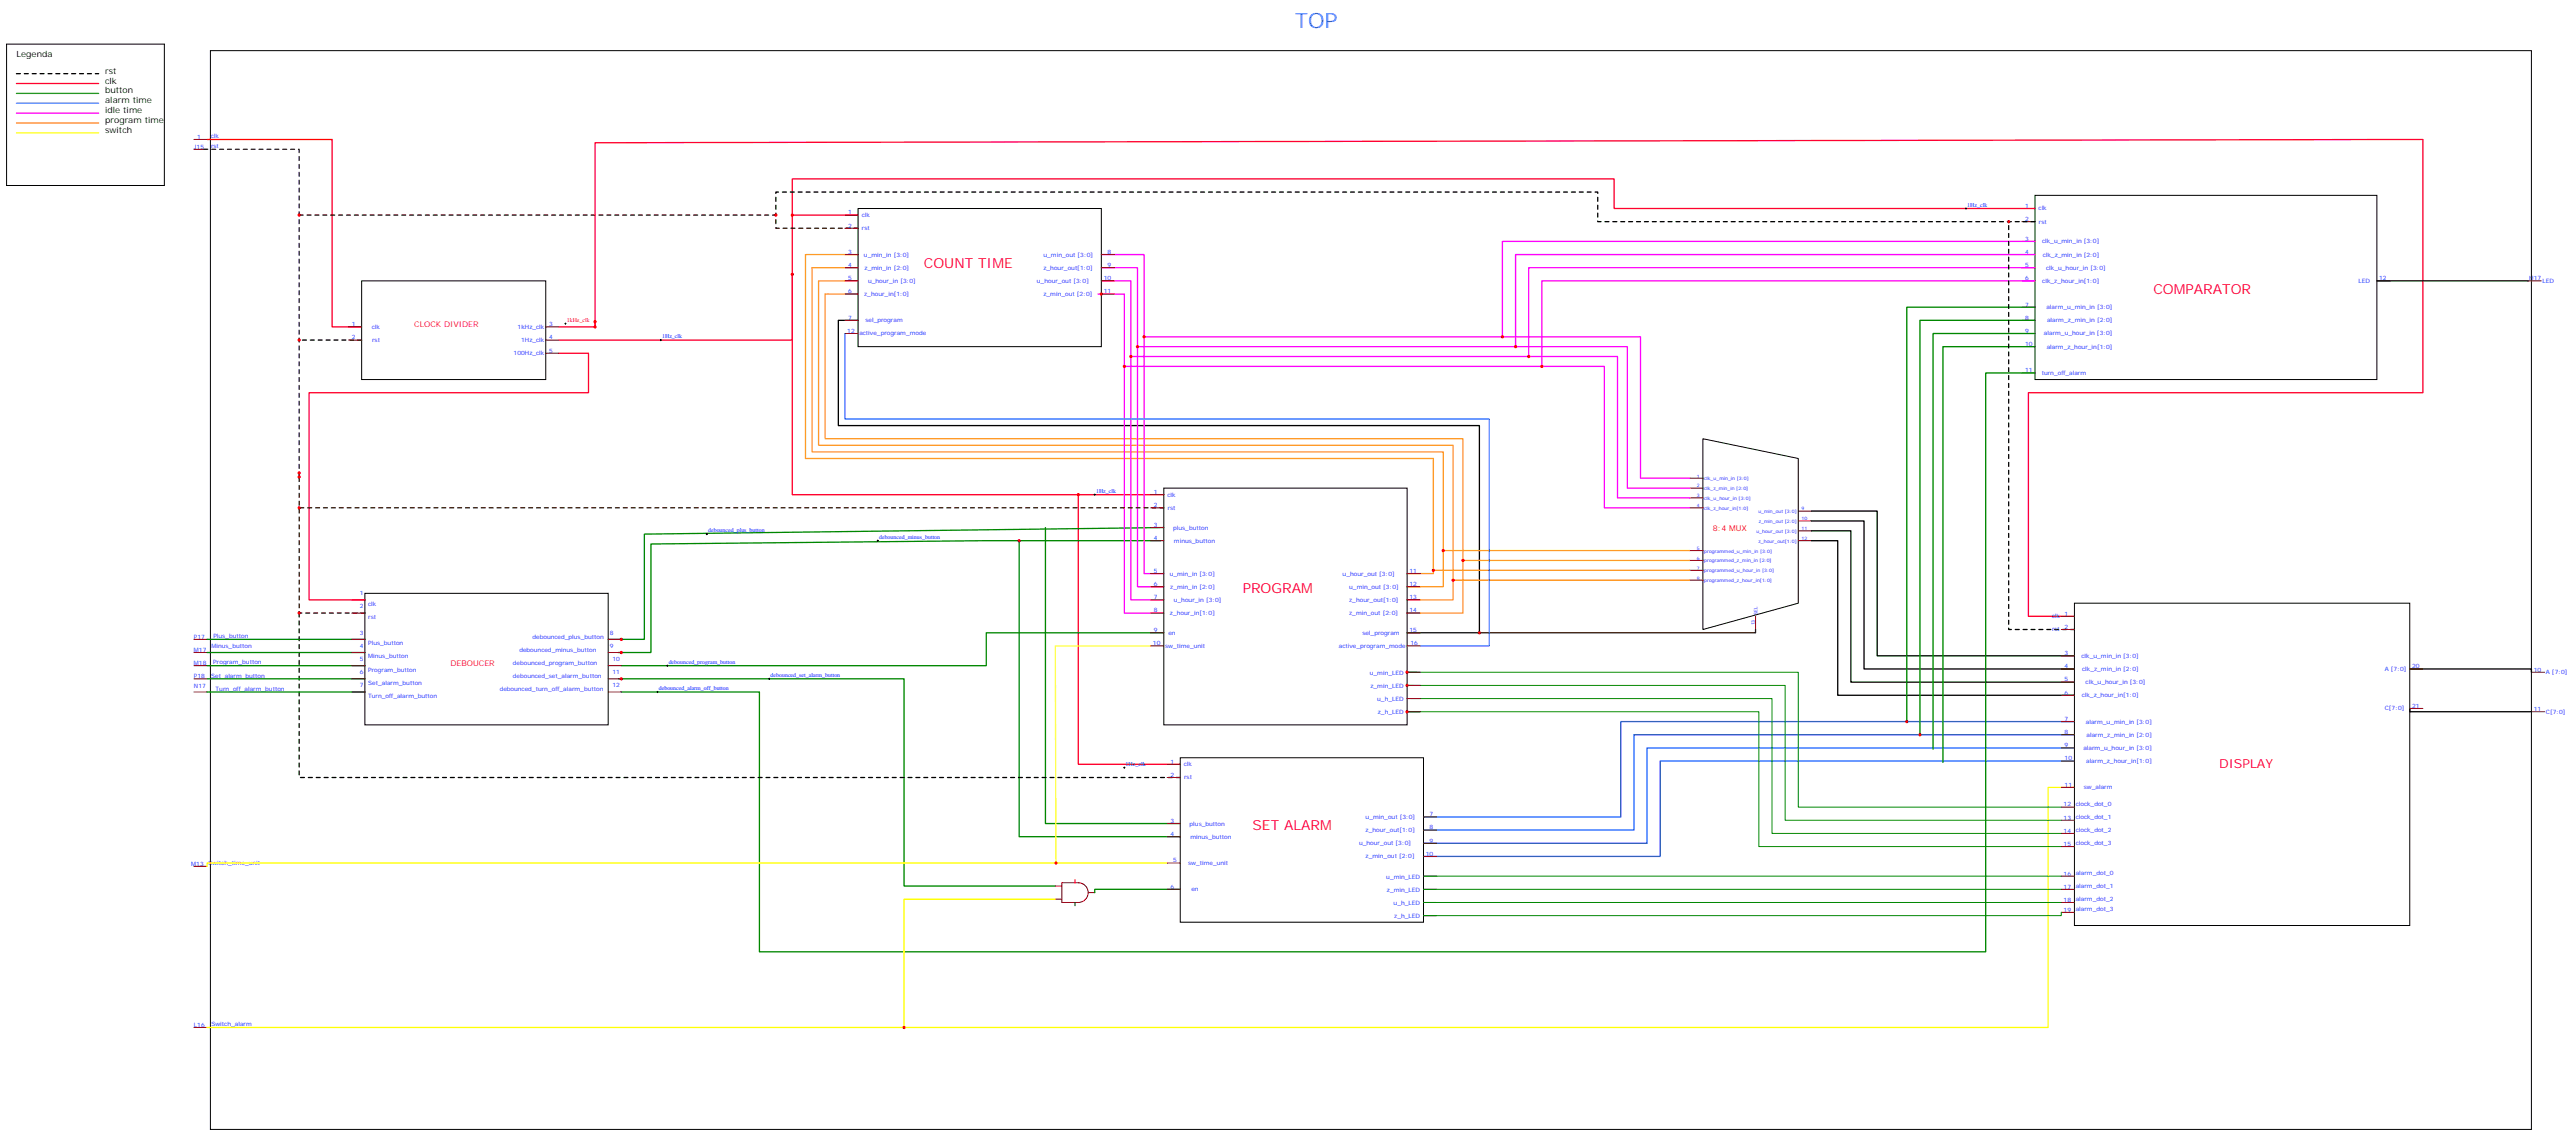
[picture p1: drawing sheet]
<svg xmlns="http://www.w3.org/2000/svg" width="1382mm" height="609mm" viewBox="0 0 1382 609" stroke-linecap="round" stroke-linejoin="round" font-family="sans-serif">
<defs><g id="words">
<text font-size="11.3" fill="#09f" x="695" y="15">TOP</text>
<g font-size="7.4" fill="#f03">
<text x="496" y="144">COUNT TIME</text>
<text x="1155" y="158">COMPARATOR</text>
<text x="667" y="318">PROGRAM</text>
<text x="672" y="445">SET ALARM</text>
</g>
<text font-size="6.7" fill="#f03" x="1191" y="412">DISPLAY</text>
<g font-size="4.6">
<text x="9" y="31">Legenda</text>
<text x="56" y="40">rst</text>
<text x="56" y="45">clk</text>
<text x="56" y="50">button</text>
<text x="56" y="55">alarm time</text>
<text x="56" y="61">idle time</text>
<text x="56" y="66">program time</text>
<text x="56" y="71">switch</text>
</g>
<g font-size="4.2" fill="#f03">
<text x="222" y="175">CLOCK DIVIDER</text>
<text x="242" y="357">DEBOUCER</text>
</g>
<text font-size="4.2" fill="#f00" x="919" y="285">8:4 MUX</text>
<g font-size="3.2" fill="#00f">
<text x="106" y="74">1</text>
<text x="113" y="74">clk</text>
<text x="104" y="80">J15</text>
<text x="113" y="79">rst</text>
<text x="1056" y="111">1Hz_clk</text>
<text x="1087" y="111">1</text>
<text x="1094" y="113">clk</text>
<text x="455" y="115">1</text>
<text x="462" y="116">clk</text>
<text x="1087" y="119">2</text>
<text x="1094" y="120">rst</text>
<text x="455" y="122">2</text>
<text x="462" y="123">rst</text>
<text x="1087" y="129">3</text>
<text x="1096" y="131">clk_u_min_in [3:0]</text>
<text x="455" y="136">3</text>
<text x="464" y="138">u_min_in [3:0]</text>
<text x="560" y="138">u_min_out [3:0]</text>
<text x="594" y="136">8</text>
<text x="1087" y="136">4</text>
<text x="1096" y="138">clk_z_min_in [2:0]</text>
<text x="455" y="143">4</text>
<text x="594" y="143">9</text>
<text x="1087" y="143">5</text>
<text x="464" y="145">z_min_in [2:0]</text>
<text x="560" y="145">z_hour_out[1:0]</text>
<text x="1098" y="145">clk_u_hour_in [3:0]</text>
<text x="455" y="150">5</text>
<text x="466" y="152">u_hour_in [3:0]</text>
<text x="556" y="152">u_hour_out [3:0]</text>
<text x="592" y="150">10</text>
<text x="1087" y="150">6</text>
<text x="1096" y="152">clk_z_hour_in[1:0]</text>
<text x="1265" y="152">LED</text>
<text x="1277" y="150">12</text>
<text x="1357" y="150">H17</text>
<text x="1364" y="152">LED</text>
<text x="455" y="157">6</text>
<text x="464" y="159">z_hour_in[1:0]</text>
<text x="560" y="159">z_min_out [2:0]</text>
<text x="592" y="157">11</text>
<text x="1087" y="164">7</text>
<text x="1098" y="166">alarm_u_min_in [3:0]</text>
<text x="455" y="171">7</text>
<text x="464" y="173">sel_program</text>
<text x="1087" y="171">8</text>
<text x="1098" y="173">alarm_z_min_in [2:0]</text>
<text x="189" y="175">1</text>
<text x="200" y="176">clk</text>
<text x="278" y="176">1kHz_clk</text>
<text x="295" y="175">3</text>
<text x="455" y="179">12</text>
<text x="461" y="180">active_program_mode</text>
<text x="1087" y="179">9</text>
<text x="1097" y="180">alarm_u_hour_in [3:0]</text>
<text x="189" y="182">2</text>
<text x="200" y="183">rst</text>
<text x="280" y="183">1Hz_clk</text>
<text x="295" y="182">4</text>
<text x="355" y="182">1Hz_clk</text>
<text x="1087" y="186">10</text>
<text x="276" y="190">100Hz_clk</text>
<text x="295" y="189">5</text>
<text x="1098" y="187">alarm_z_hour_in[1:0]</text>
<text x="1087" y="200">11</text>
<text x="1095" y="201">turn_off_alarm</text>
<text x="588" y="264">1Hz_clk</text>
<text x="619" y="265">1</text>
<text x="626" y="266">clk</text>
<text x="619" y="272">2</text>
<text x="627" y="273">rst</text>
<text x="380" y="286">debounced_plus_button</text>
<text x="619" y="283">3</text>
<text x="629" y="284">plus_button</text>
<text x="472" y="289">debounced_minus_button</text>
<text x="619" y="290">4</text>
<text x="630" y="291">minus_button</text>
<text x="619" y="307">5</text>
<text x="628" y="309">u_min_in [3:0]</text>
<text x="720" y="309">u_hour_out [3:0]</text>
<text x="756" y="307">11</text>
<text x="619" y="314">6</text>
<text x="628" y="316">z_min_in [2:0]</text>
<text x="724" y="316">u_min_out [3:0]</text>
<text x="756" y="314">12</text>
<text x="193" y="319">1</text>
<text x="619" y="321">7</text>
<text x="630" y="323">u_hour_in [3:0]</text>
<text x="724" y="323">z_hour_out[1:0]</text>
<text x="756" y="321">13</text>
<text x="193" y="326">2</text>
<text x="198" y="325">clk</text>
<text x="619" y="328">8</text>
<text x="628" y="330">z_hour_in[1:0]</text>
<text x="724" y="330">z_min_out [2:0]</text>
<text x="756" y="328">14</text>
<text x="198" y="332">rst</text>
<text x="1101" y="332">clk</text>
<text x="1108" y="330">1</text>
<text x="193" y="340">3</text>
<text x="327" y="340">8</text>
<text x="619" y="339">9</text>
<text x="627" y="340">en</text>
<text x="731" y="340">sel_program</text>
<text x="756" y="339">15</text>
<text x="1101" y="339">rst</text>
<text x="1108" y="337">2</text>
<text x="104" y="343">P17</text>
<text x="113" y="347">Minus_button</text>
<text x="114" y="342">Plus_button</text>
<text x="193" y="347">4</text>
<text x="198" y="346">Plus_button</text>
<text x="286" y="343">debounced_plus_button</text>
<text x="327" y="347">9</text>
<text x="619" y="346">10</text>
<text x="625" y="347">sw_time_unit</text>
<text x="718" y="347">active_program_mode</text>
<text x="757" y="346">16</text>
<text x="104" y="350">M17</text>
<text x="198" y="353">Minus_button</text>
<text x="279" y="350">debounced_minus_button</text>
<text x="1108" y="351">3</text>
<text x="1117" y="353">clk_u_min_in [3:0]</text>
<text x="104" y="357">M18</text>
<text x="114" y="356">Program_button</text>
<text x="193" y="355">5</text>
<text x="275" y="357">debounced_program_button</text>
<text x="329" y="355">10</text>
<text x="359" y="356">debounced_program_button</text>
<text x="1108" y="358">4</text>
<text x="1117" y="360">clk_z_min_in [2:0]</text>
<text x="1280" y="360">A [7:0]</text>
<text x="1294" y="358">20</text>
<text x="104" y="364">P18</text>
<text x="113" y="363">Set_alarm_button</text>
<text x="193" y="362">6</text>
<text x="198" y="360">Program_button</text>
<text x="275" y="364">debounced_set_alarm_button</text>
<text x="329" y="362">11</text>
<text x="413" y="363">debounced_set_alarm_button</text>
<text x="735" y="362">u_min_LED</text>
<text x="1108" y="365">5</text>
<text x="1359" y="360">10</text>
<text x="1366" y="362">A [7:0]</text>
<text x="104" y="369">N17</text>
<text x="116" y="370">Turn_off_alarm_button</text>
<text x="193" y="369">7</text>
<text x="198" y="367">Set_alarm_button</text>
<text x="268" y="371">debounced_turn_off_alarm_button</text>
<text x="329" y="369">12</text>
<text x="353" y="370">debounced_alarm_off_button</text>
<text x="735" y="369">z_min_LED</text>
<text x="1119" y="367">clk_u_hour_in [3:0]</text>
<text x="198" y="374">Turn_off_alarm_button</text>
<text x="739" y="376">u_h_LED</text>
<text x="1108" y="373">6</text>
<text x="1117" y="374">clk_z_hour_in[1:0]</text>
<text x="739" y="383">z_h_LED</text>
<text x="1280" y="381">C[7:0]</text>
<text x="1294" y="380">21</text>
<text x="1359" y="381">11</text>
<text x="1366" y="383">C[7:0]</text>
<text x="1108" y="387">7</text>
<text x="1119" y="388">alarm_u_min_in [3:0]</text>
<text x="1108" y="394">8</text>
<text x="1119" y="395">alarm_z_min_in [2:0]</text>
<text x="1108" y="401">9</text>
<text x="1108" y="408">10</text>
<text x="1118" y="402">alarm_u_hour_in [3:0]</text>
<text x="604" y="411">1Hz_clk</text>
<text x="628" y="410">1</text>
<text x="635" y="411">clk</text>
<text x="1119" y="409">alarm_z_hour_in[1:0]</text>
<text x="628" y="417">2</text>
<text x="635" y="418">rst</text>
<text x="1108" y="422">11</text>
<text x="1118" y="423">sw_alarm</text>
<text x="767" y="438">7</text>
<text x="1107" y="433">12</text>
<text x="1114" y="432">clock_dot_0</text>
<text x="628" y="441">3</text>
<text x="638" y="443">plus_button</text>
<text x="733" y="439">u_min_out [3:0]</text>
<text x="1107" y="440">13</text>
<text x="1114" y="439">clock_dot_1</text>
<text x="628" y="448">4</text>
<text x="639" y="450">minus_button</text>
<text x="733" y="446">z_hour_out[1:0]</text>
<text x="767" y="445">8</text>
<text x="1107" y="447">14</text>
<text x="1114" y="446">clock_dot_2</text>
<text x="729" y="453">u_hour_out [3:0]</text>
<text x="767" y="452">9</text>
<text x="1107" y="454">15</text>
<text x="1114" y="453">clock_dot_3</text>
<text x="733" y="460">z_min_out [2:0]</text>
<text x="765" y="459">10</text>
<text x="103" y="464">M13</text>
<text x="112" y="464">Switch_time_unit</text>
<text x="629" y="462">5</text>
<text x="637" y="464">sw_time_unit</text>
<text x="744" y="471">u_min_LED</text>
<text x="1107" y="470">16</text>
<text x="1114" y="469">alarm_dot_0</text>
<text x="628" y="477">6</text>
<text x="639" y="478">en</text>
<text x="744" y="478">z_min_LED</text>
<text x="1107" y="477">17</text>
<text x="1114" y="476">alarm_dot_1</text>
<text x="748" y="485">u_h_LED</text>
<text x="1107" y="484">18</text>
<text x="1114" y="483">alarm_dot_2</text>
<text x="1107" y="489">19</text>
<text x="1114" y="489">alarm_dot_3</text>
<text x="748" y="492">z_h_LED</text>
<text x="104" y="551">L16</text>
<text x="113" y="550">Switch_alarm</text>
</g>
<text font-size="3.2" fill="#f03" x="304" y="173">1kHz_clk</text>
<g font-size="2.5" fill="#00f">
<text x="910" y="256">1</text>
<text x="914" y="258">clk_u_min_in [3:0]</text>
<text x="910" y="261">2</text>
<text x="914" y="263">clk_z_min_in [2:0]</text>
<text x="910" y="267">3</text>
<text x="914" y="268">clk_u_hour_in [3:0]</text>
<text x="910" y="272">4</text>
<text x="914" y="273">clk_z_hour_in[1:0]</text>
<text x="943" y="275">u_min_out [3:0]</text>
<text x="967" y="274">9</text>
<text x="944" y="280">z_min_out [2:0]</text>
<text x="967" y="279">10</text>
<text x="942" y="286">u_hour_out [3:0]</text>
<text x="967" y="284">11</text>
<text x="944" y="291">z_hour_out[1:0]</text>
<text x="967" y="290">12</text>
<text x="910" y="295">5</text>
<text x="914" y="296">programmed_u_min_in [3:0]</text>
<text x="910" y="300">6</text>
<text x="910" y="306">7</text>
<text x="914" y="302">programmed_z_min_in [2:0]</text>
<text x="910" y="311">8</text>
<text x="914" y="307">programmed_u_hour_in [3:0]</text>
<text x="914" y="312">programmed_z_hour_in[1:0]</text>
<text x="943" y="330" transform="rotate(-90 943 330)">SEL</text>
<text x="942" y="335" transform="rotate(-90 942 335)">13</text>
</g>
</g></defs>
<g fill="none" stroke="#000" stroke-width=".54">
<path d="M4 24h84v75h-84zM113 27h1245v579h-1245zM460 112h131v74h-131zM1054 112h1M1055 111v1M1092 105h183v99h-183zM194 151h99v53h-99zM303 174h1M303 173v1M354 182h1M355 182v1M914 235l51 11v77l-51 15z"/>
<path d="M587 265h1M587 265v1M624 262h131v127h-131zM379 286h1M379 286v1M471 290h.1M196 318h130v71h-130zM1113 323h180v173h-180zM358 357h.1M352 371h1M353 371h.1M412 364h1"/>
<path d="M413 364h.1M603 412h1M603 411v1M633 406h131v89h-131zM577 484v2"/>
</g>
<g fill="none" stroke="#870000" stroke-width=".54">
<path d="M104 75h7M104 80h7M453 115h7M1085 119h7M1085 112h7M453 137h7M453 122h7M591 137h7M1085 129h7M1085 137h7M453 144h7M453 151h7"/>
<path d="M453 158h7M591 144h7M591 151h7M591 158h7M1085 144h7M1085 151h7M1275 151h7M1356 151h7M187 175h7M293 175h7M453 172h7M453 179h7"/>
<path d="M1085 165h7M1085 172h7M1085 179h7M187 182h7M293 182h7M293 189h7M1085 186h7M1085 200h7M907 256h7M617 272h7M617 265h7M907 262h7"/>
<path d="M907 267h7M907 272h7M965 274h7M965 279h7M617 290h7M617 283h7M907 295h7M965 285h7M965 290h7M617 308h7M617 315h7M755 308h7"/>
<path d="M755 315h7M907 301h7M907 306h7M907 311h7M189 322h7M189 329h7M617 322h7M617 329h7M617 339h7M755 322h7M755 329h7M755 339h7"/>
<path d="M942 331v7M1106 331h7M1106 338h7M104 343h7M104 350h7M104 357h7M189 343h7M189 350h7M189 357h7M326 343h7M326 350h7M326 357h7"/>
<path d="M617 346h7M755 346h7M1106 352h7M1106 359h7M1293 359h7M104 364h7M104 371h7M189 364h7M189 371h7M326 364h7M326 371h7M755 361h7"/>
<path d="M755 368h7M755 375h7M1106 366h7M1106 373h7M1293 380h7M1358 361h7M755 382h7M1106 387h7M1106 394h7M1358 382h7M626 417h7M626 410h7"/>
<path d="M1106 401h7M1106 408h7M764 438h7M1106 422h7M1106 433h7M1106 440h7M626 442h7M626 449h7M764 445h7M764 452h7M764 459h7M1106 447h7"/>
<path d="M1106 454h7M104 465h7M566 475h4M584 479h3M626 477h7M626 463h7M764 477h7M764 470h7M1106 477h7M1106 470h7M566 482h4M764 484h7"/>
<path d="M764 491h7M1106 484h7M1106 489h7M104 551h7"/>
</g>
<path d="M111 75h67v100h16" fill="none" stroke="#f00" stroke-width=".71"/>
<path d="M109 80h52v176" fill="none" stroke="#303" stroke-width=".71" stroke-dasharray="2.1 2.1"/>
<path d="M460 122h-44v-7h-255M624 272h-463M196 329h-35v-75" fill="none" stroke="#300" stroke-width=".71" stroke-dasharray="2.1 2.1"/>
<path d="M9 40h44M1092 119h-235v-16h-441v12M194 182h-33M161 329v88h472M1113 338h-35v-219" fill="none" stroke="#000" stroke-width=".71" stroke-dasharray="2.1 2.1"/>
<path d="M9 45h44M460 115h-35v67h-125M1092 112h-226v-16h-441v19M425 147v118h199M319 175v-98l981-2v136h-212v120h25M319 173v2h-19M300 189h16v22h-150v111h30M579 265v145h54" fill="none" stroke="#f03" stroke-width=".71"/>
<path d="M9 50h44" fill="none" stroke="#3c0" stroke-width=".71"/>
<path d="M9 55h44" fill="none" stroke="#09f" stroke-width=".71"/>
<g fill="none" stroke="#f0f" stroke-width=".71">
<path d="M9 61h44M591 137h23v171h10M1092 129h-286v52M1092 137h-279v49M589 158h14v171h21M591 144h19v171h14M591 151h16v171h17M1092 144h-272v47M1092 151h-265v45M603 196h258v76h46M607 191h261v76h39M610 186h263v76h34"/>
<path d="M614 181h266v75h27"/>
</g>
<path d="M9 66h44M774 295h133M769 306h138M780 311h127M785 301h122" fill="none" stroke="#f90" stroke-width=".71"/>
<path d="M460 137h-28v109h337v62h-14M460 144h-24v98h338v73h-19M460 151h-21v88h341v83h-25M460 158h-17v77h342v94h-30" fill="none" stroke="#f93" stroke-width=".71"/>
<path d="M1275 151h81M460 172h-10v56h344v111h-39M972 279h28v80h113M972 274h35v78h106M972 290h14v83h127M972 285h21v81h120M1293 359h65v2M1293 380v2h65" fill="none" stroke="#000" stroke-width=".71"/>
<g fill="none" stroke="#008700" stroke-width=".71">
<path d="M1092 165h-69v222M1092 172h-62v222M1092 179h-55v223M1092 186h-50v223M1092 200h-27v310h-658v-139h-74M547 290v159h86M561 283v159h72M623 290h-96l-178 2v58h-17M624 283l-278 3v57h-20M624 339h-95v18h-196M111 357h85M111 350h85"/>
<path d="M111 343h85M111 371h85M111 364h85M332 364h153v111h81M633 477h-46v2"/>
</g>
<path d="M1113 387h-243v51h-106M1113 394h-236v51h-113M1113 401h-229v51h-120M1113 408h-222v51h-127" fill="none" stroke="#06f" stroke-width=".71"/>
<path d="M942 338v1h-148" fill="none" stroke="#300" stroke-width=".71"/>
<path d="M9 71h44M1113 422h-14v129h-988M626 463h-515v2M566 482h-81v69" fill="none" stroke="#ff0" stroke-width=".71"/>
<path d="M570 473h9a5 5 0 0 1 5 6 5 5 0 0 1-5 5h-9z" fill="none" stroke="#a10000" stroke-width=".54"/>
<path d="M577 472v1" fill="none" stroke="#f00" stroke-width=".54"/>
<path d="M617 346h-51l1 117" fill="none" stroke="#ff3" stroke-width=".71"/>
<path d="M757 375h194v72h155M758 368h-3h203v72h148M760 361h-5h210v72h141M762 382h-7h189v72h162M764 470h342M764 477h342M764 484h342M1106 489v2h-342" fill="none" stroke="#008700" stroke-width=".54"/>
<path d="M453 179v46h346v121h-37" fill="none" stroke="#03f" stroke-width=".54"/>
<g fill="#c00">
<circle cx="547" cy="290" r=".9"/>
<circle cx="591" cy="158" r=".9"/>
<circle cx="774" cy="295" r=".9"/>
<circle cx="769" cy="306" r=".9"/>
<circle cx="785" cy="301" r=".9"/>
<circle cx="780" cy="311" r=".9"/>
<circle cx="614" cy="181" r=".9"/>
<circle cx="610" cy="186" r=".9"/>
<circle cx="607" cy="191" r=".9"/>
<circle cx="603" cy="196" r=".9"/>
<circle cx="806" cy="181" r=".9"/>
<circle cx="813" cy="186" r=".9"/>
<circle cx="820" cy="191" r=".9"/>
<circle cx="827" cy="196" r=".9"/>
<circle cx="485" cy="551" r=".9"/>
<circle cx="416" cy="115" r=".9"/>
<circle cx="1078" cy="119" r=".9"/>
<circle cx="425" cy="147" r=".9"/>
<circle cx="425" cy="115" r=".9"/>
<circle cx="319" cy="175" r=".9"/>
<circle cx="333" cy="343" r=".9"/>
<circle cx="333" cy="350" r=".9"/>
<circle cx="333" cy="364" r=".9"/>
<circle cx="161" cy="329" r=".9"/>
<circle cx="161" cy="254" r=".9"/>
<circle cx="161" cy="256" r=".9"/>
<circle cx="319" cy="173" r=".9"/>
<circle cx="161" cy="182" r=".9"/>
<circle cx="161" cy="115" r=".9"/>
<circle cx="161" cy="272" r=".9"/>
<circle cx="1023" cy="387" r=".9"/>
<circle cx="1030" cy="394" r=".9"/>
<circle cx="567" cy="463" r=".9"/>
<circle cx="579" cy="265" r=".9"/>
<circle cx="794" cy="339" r=".9"/>
<circle cx="755" cy="382" r=".9"/>
<circle cx="755" cy="368" r=".9"/>
<circle cx="755" cy="361" r=".9"/>
</g>
<use href="#words"/>
</svg>
